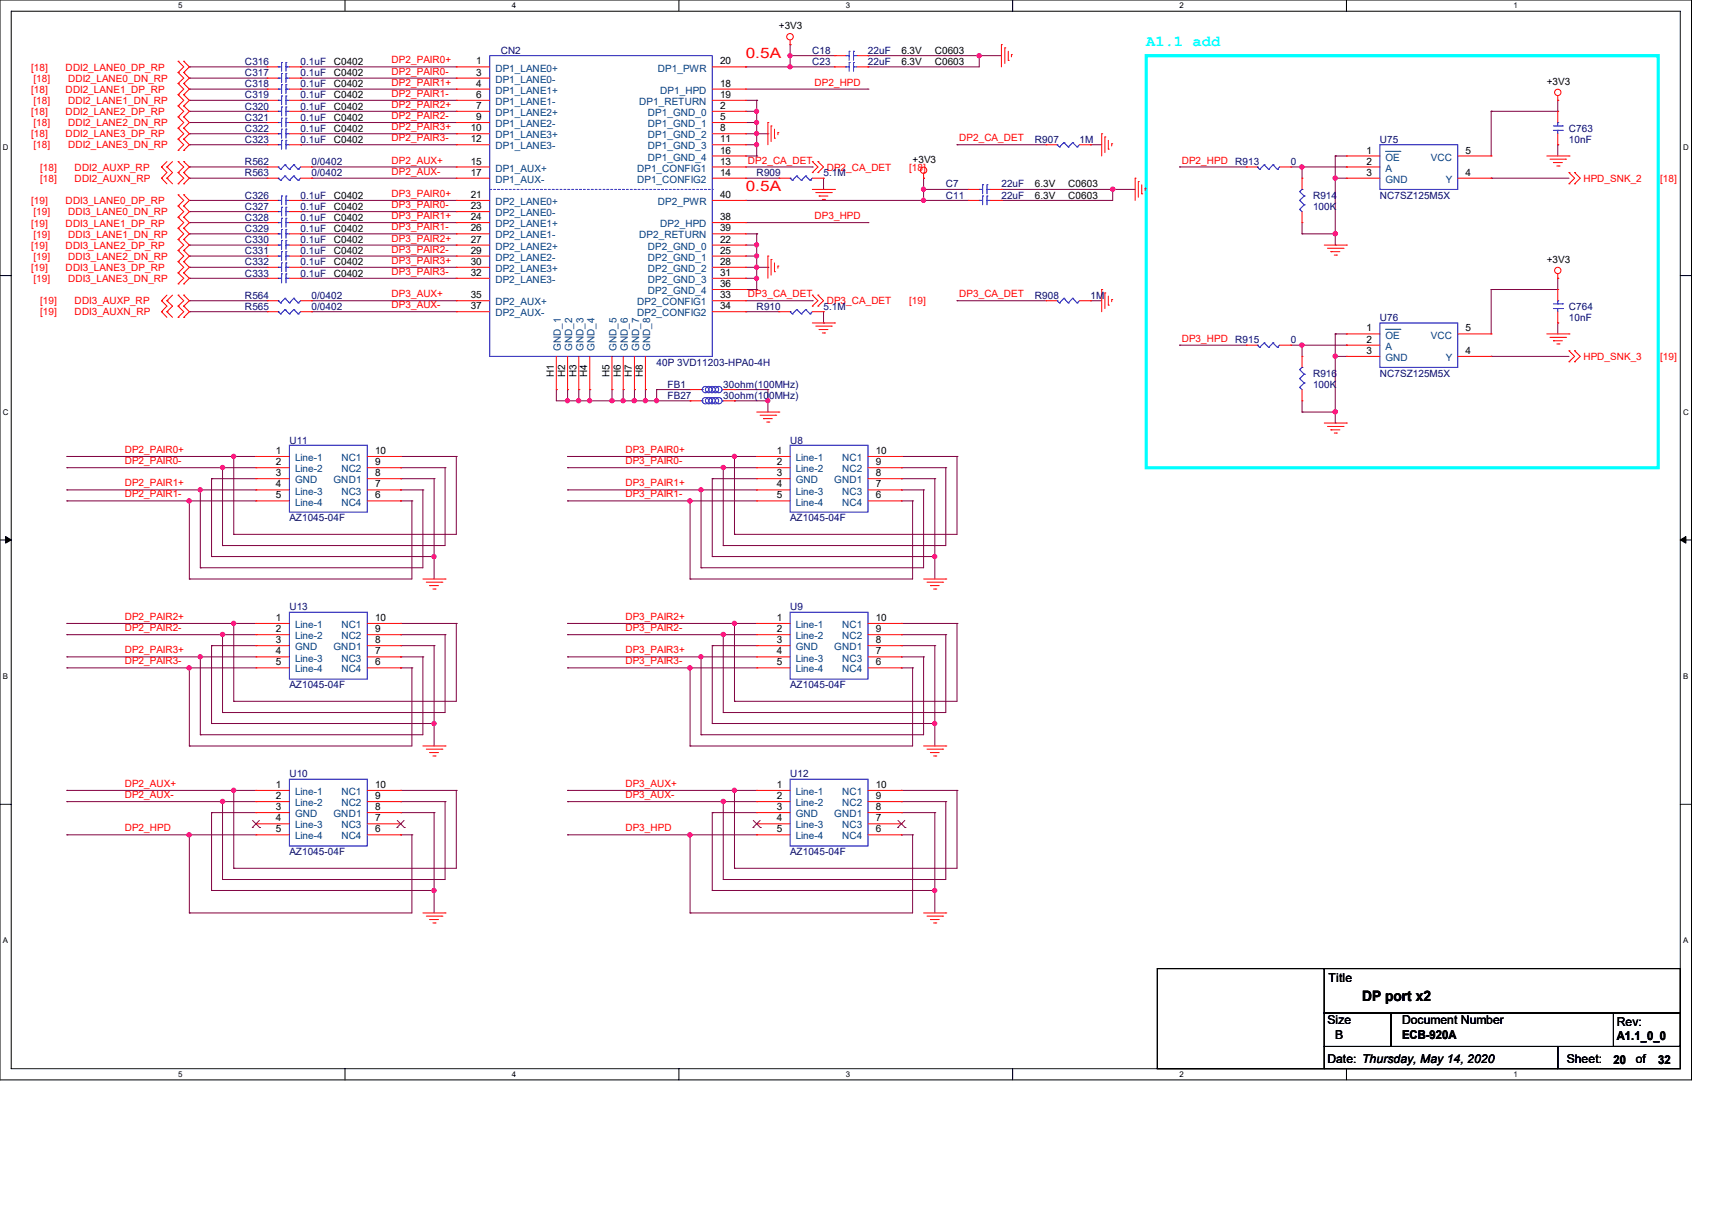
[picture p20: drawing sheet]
<svg xmlns="http://www.w3.org/2000/svg" width="297mm" height="210mm" viewBox="0 0 297 210" stroke-linecap="round" stroke-linejoin="round" font-family="sans-serif">
<defs><g id="words">
<text font-size="2.7" fill="#0ff" x="198.8" y="8">A1.1 add</text>
<g font-size="2.5" fill="#f00">
<text x="129.4" y="10">0.5A</text>
<text x="129.4" y="33.1">0.5A</text>
</g>
<text font-size="2.5" x="236.3" y="173.6">DP port x2</text>
<g font-size="2.1">
<text x="230.5" y="170.3">Title</text>
<text x="230.3" y="177.6">Size</text>
<text x="243.2" y="177.6">Document Number</text>
<text x="280.5" y="178">Rev:</text>
<text x="230.3" y="184.4">Date: Thursday, May 14, 2020</text>
<text x="231.6" y="180.1">B</text>
<text x="243.2" y="180.2">ECB-920A</text>
<text x="271.8" y="184.4">Sheet:</text>
<text x="279.9" y="184.4">20</text>
<text x="280.5" y="180.4">A1.1_0_0</text>
<text x="283.8" y="184.4">of</text>
<text x="287.7" y="184.4">32</text>
</g>
<g font-size="1.7">
<text x="135.1" y="5.1">+3V3</text>
<text x="57.9" y="11.3">C0402</text>
<text x="82.6" y="11.2">1</text>
<text x="124.9" y="11.2">20</text>
<text x="156.4" y="9.4">6.3V</text>
<text x="156.4" y="11.3">6.3V</text>
<text x="162.2" y="9.4">C0603</text>
<text x="162.2" y="11.3">C0603</text>
<text x="57.9" y="17.1">C0402</text>
<text x="57.9" y="13.2">C0402</text>
<text x="57.9" y="15.2">C0402</text>
<text x="82.6" y="13.1">3</text>
<text x="82.6" y="15">4</text>
<text x="82.6" y="17">6</text>
<text x="124.9" y="17">19</text>
<text x="124.9" y="15">18</text>
<text x="268.3" y="14.7">+3V3</text>
<text x="57.9" y="19">C0402</text>
<text x="57.9" y="20.9">C0402</text>
<text x="57.9" y="22.9">C0402</text>
<text x="81.7" y="22.8">10</text>
<text x="82.6" y="18.9">7</text>
<text x="82.6" y="20.8">9</text>
<text x="124.9" y="20.8">5</text>
<text x="124.9" y="18.9">2</text>
<text x="124.9" y="22.8">8</text>
<text x="57.9" y="24.8">C0402</text>
<text x="81.7" y="28.5">15</text>
<text x="81.7" y="24.7">12</text>
<text x="124.9" y="24.7">11</text>
<text x="124.9" y="28.5">13</text>
<text x="124.9" y="26.6">16</text>
<text x="158.3" y="28.3">+3V3</text>
<text x="237.1" y="26.6">1</text>
<text x="237.1" y="28.5">2</text>
<text x="254.2" y="26.6">5</text>
<text x="57.9" y="34.5">C0402</text>
<text x="81.7" y="30.5">17</text>
<text x="81.7" y="34.3">21</text>
<text x="124.9" y="30.5">14</text>
<text x="124.9" y="34.3">40</text>
<text x="179.5" y="32.5">6.3V</text>
<text x="179.5" y="34.5">6.3V</text>
<text x="185.3" y="32.5">C0603</text>
<text x="185.3" y="34.5">C0603</text>
<text x="237.1" y="30.5">3</text>
<text x="254.2" y="30.5">4</text>
<text x="57.9" y="36.4">C0402</text>
<text x="57.9" y="38.3">C0402</text>
<text x="57.9" y="40.2">C0402</text>
<text x="81.7" y="36.3">23</text>
<text x="81.7" y="38.2">24</text>
<text x="81.7" y="40.1">26</text>
<text x="124.9" y="38.2">38</text>
<text x="124.9" y="40.1">39</text>
<text x="57.9" y="48">C0402</text>
<text x="57.9" y="42.2">C0402</text>
<text x="57.9" y="44.1">C0402</text>
<text x="57.9" y="46">C0402</text>
<text x="81.7" y="42.1">27</text>
<text x="81.7" y="44">29</text>
<text x="81.7" y="45.9">30</text>
<text x="81.7" y="47.8">32</text>
<text x="124.9" y="44">25</text>
<text x="124.9" y="45.9">28</text>
<text x="124.9" y="47.8">31</text>
<text x="124.9" y="42.1">22</text>
<text x="268.3" y="45.6">+3V3</text>
<text x="81.7" y="51.7">35</text>
<text x="81.7" y="53.6">37</text>
<text x="124.9" y="51.7">33</text>
<text x="124.9" y="53.6">34</text>
<text x="124.9" y="49.8">36</text>
<text x="237.1" y="57.5">1</text>
<text x="237.1" y="59.4">2</text>
<text x="254.2" y="57.5">5</text>
<text x="96.1" y="65.4" transform="rotate(-90 96.1 65.4)">H1</text>
<text x="98" y="65.4" transform="rotate(-90 98 65.4)">H2</text>
<text x="100" y="65.4" transform="rotate(-90 100 65.4)">H3</text>
<text x="101.9" y="65.4" transform="rotate(-90 101.9 65.4)">H4</text>
<text x="105.7" y="65.4" transform="rotate(-90 105.7 65.4)">H5</text>
<text x="107.7" y="65.4" transform="rotate(-90 107.7 65.4)">H6</text>
<text x="109.6" y="65.4" transform="rotate(-90 109.6 65.4)">H7</text>
<text x="111.5" y="65.4" transform="rotate(-90 111.5 65.4)">H8</text>
<text x="237.1" y="61.4">3</text>
<text x="254.2" y="61.4">4</text>
<text x="47.9" y="78.7">1</text>
<text x="47.9" y="80.7">2</text>
<text x="47.9" y="82.6">3</text>
<text x="65.1" y="80.7">9</text>
<text x="65.1" y="78.7">10</text>
<text x="65.1" y="82.6">8</text>
<text x="134.7" y="78.7">1</text>
<text x="134.7" y="80.7">2</text>
<text x="134.7" y="82.6">3</text>
<text x="151.9" y="80.7">9</text>
<text x="151.9" y="78.7">10</text>
<text x="151.9" y="82.6">8</text>
<text x="47.9" y="84.5">4</text>
<text x="47.9" y="86.4">5</text>
<text x="65.1" y="84.5">7</text>
<text x="65.1" y="86.4">6</text>
<text x="134.7" y="84.5">4</text>
<text x="134.7" y="86.4">5</text>
<text x="151.9" y="84.5">7</text>
<text x="151.9" y="86.4">6</text>
<text x="47.9" y="107.7">1</text>
<text x="65.1" y="107.7">10</text>
<text x="134.7" y="107.7">1</text>
<text x="151.9" y="107.7">10</text>
<text x="47.9" y="109.6">2</text>
<text x="47.9" y="111.5">3</text>
<text x="47.9" y="113.5">4</text>
<text x="65.1" y="109.6">9</text>
<text x="65.1" y="113.5">7</text>
<text x="65.1" y="111.5">8</text>
<text x="134.7" y="109.6">2</text>
<text x="134.7" y="111.5">3</text>
<text x="134.7" y="113.5">4</text>
<text x="151.9" y="109.6">9</text>
<text x="151.9" y="113.5">7</text>
<text x="151.9" y="111.5">8</text>
<text x="47.9" y="115.4">5</text>
<text x="65.1" y="115.4">6</text>
<text x="134.7" y="115.4">5</text>
<text x="151.9" y="115.4">6</text>
<text x="47.9" y="136.6">1</text>
<text x="65.1" y="136.6">10</text>
<text x="134.7" y="136.6">1</text>
<text x="151.9" y="136.6">10</text>
<text x="47.9" y="138.6">2</text>
<text x="47.9" y="140.5">3</text>
<text x="47.9" y="142.4">4</text>
<text x="65.1" y="138.6">9</text>
<text x="65.1" y="142.4">7</text>
<text x="65.1" y="140.5">8</text>
<text x="134.7" y="138.6">2</text>
<text x="134.7" y="140.5">3</text>
<text x="134.7" y="142.4">4</text>
<text x="151.9" y="138.6">9</text>
<text x="151.9" y="142.4">7</text>
<text x="151.9" y="140.5">8</text>
<text x="47.9" y="144.4">5</text>
<text x="65.1" y="144.4">6</text>
<text x="134.7" y="144.4">5</text>
<text x="151.9" y="144.4">6</text>
</g>
<g font-size="1.7" fill="#000080">
<text x="42.5" y="11.3">C316</text>
<text x="52.2" y="11.3">0.1uF</text>
<text x="86.9" y="9.4">CN2</text>
<text x="140.9" y="9.4">C18</text>
<text x="140.9" y="11.3">C23</text>
<text x="150.6" y="9.4">22uF</text>
<text x="150.6" y="11.3">22uF</text>
<text x="42.5" y="17.1">C319</text>
<text x="42.5" y="13.2">C317</text>
<text x="42.5" y="15.2">C318</text>
<text x="52.2" y="17.1">0.1uF</text>
<text x="52.2" y="13.2">0.1uF</text>
<text x="52.2" y="15.2">0.1uF</text>
<text x="42.5" y="19">C320</text>
<text x="42.5" y="20.9">C321</text>
<text x="42.5" y="22.9">C322</text>
<text x="52.2" y="19">0.1uF</text>
<text x="52.2" y="20.9">0.1uF</text>
<text x="52.2" y="22.9">0.1uF</text>
<text x="272.2" y="22.9">C763</text>
<text x="42.5" y="24.8">C323</text>
<text x="42.5" y="28.7">R562</text>
<text x="52.2" y="24.8">0.1uF</text>
<text x="54.1" y="28.7">0/0402</text>
<text x="179.5" y="24.8">R907</text>
<text x="187.3" y="24.8">1M</text>
<text x="214.3" y="28.7">R913</text>
<text x="223.9" y="28.7">0</text>
<text x="239.4" y="24.8">U75</text>
<text x="272.2" y="24.8">10nF</text>
<text x="42.5" y="34.5">C326</text>
<text x="42.5" y="30.6">R563</text>
<text x="52.2" y="34.5">0.1uF</text>
<text x="54.1" y="30.6">0/0402</text>
<text x="131.3" y="30.6">R909</text>
<text x="142.9" y="30.6">5.1M</text>
<text x="164.1" y="32.5">C7</text>
<text x="164.1" y="34.5">C11</text>
<text x="173.7" y="32.5">22uF</text>
<text x="173.7" y="34.5">22uF</text>
<text x="227.8" y="34.5">R914</text>
<text x="239.4" y="34.5">NC7SZ125M5X</text>
<text x="42.5" y="36.4">C327</text>
<text x="42.5" y="38.3">C328</text>
<text x="42.5" y="40.2">C329</text>
<text x="52.2" y="36.4">0.1uF</text>
<text x="52.2" y="38.3">0.1uF</text>
<text x="52.2" y="40.2">0.1uF</text>
<text x="227.8" y="36.4">100K</text>
<text x="42.5" y="48">C333</text>
<text x="42.5" y="42.2">C330</text>
<text x="42.5" y="44.1">C331</text>
<text x="42.5" y="46">C332</text>
<text x="52.2" y="48">0.1uF</text>
<text x="52.2" y="42.2">0.1uF</text>
<text x="52.2" y="44.1">0.1uF</text>
<text x="52.2" y="46">0.1uF</text>
<text x="42.5" y="51.8">R564</text>
<text x="42.5" y="53.8">R565</text>
<text x="54.1" y="51.8">0/0402</text>
<text x="54.1" y="53.8">0/0402</text>
<text x="131.3" y="53.8">R910</text>
<text x="142.9" y="53.8">5.1M</text>
<text x="179.5" y="51.8">R908</text>
<text x="189.2" y="51.8">1M</text>
<text x="272.2" y="53.8">C764</text>
<text x="214.3" y="59.5">R915</text>
<text x="223.9" y="59.5">0</text>
<text x="239.4" y="55.7">U76</text>
<text x="272.2" y="55.7">10nF</text>
<text x="113.9" y="63.4">40P 3VD11203-HPA0-4H</text>
<text x="227.8" y="65.3">R916</text>
<text x="239.4" y="65.3">NC7SZ125M5X</text>
<text x="115.8" y="67.3">FB1</text>
<text x="115.8" y="69.2">FB27</text>
<text x="125.5" y="67.3">30ohm(100MHz)</text>
<text x="125.5" y="69.2">30ohm(100MHz)</text>
<text x="227.8" y="67.3">100K</text>
<text x="50.2" y="76.9">U11</text>
<text x="137.1" y="76.9">U8</text>
<text x="50.2" y="90.4">AZ1045-04F</text>
<text x="137.1" y="90.4">AZ1045-04F</text>
<text x="50.2" y="105.9">U13</text>
<text x="137.1" y="105.9">U9</text>
<text x="50.2" y="119.4">AZ1045-04F</text>
<text x="137.1" y="119.4">AZ1045-04F</text>
<text x="50.2" y="134.8">U10</text>
<text x="137.1" y="134.8">U12</text>
<text x="50.2" y="148.3">AZ1045-04F</text>
<text x="137.1" y="148.3">AZ1045-04F</text>
</g>
<g font-size="1.7" fill="#f00">
<text x="67.9" y="11">DP2_PAIR0+</text>
<text x="5.4" y="12.2">[18]</text>
<text x="5.4" y="16.1">[18]</text>
<text x="5.8" y="14.2">[18]</text>
<text x="11.4" y="12.2">DDI2_LANE0_DP_RP</text>
<text x="11.4" y="16.1">DDI2_LANE1_DP_RP</text>
<text x="11.8" y="14.2">DDI2_LANE0_DN_RP</text>
<text x="67.9" y="13">DP2_PAIR0-</text>
<text x="67.9" y="14.9">DP2_PAIR1+</text>
<text x="67.9" y="16.8">DP2_PAIR1-</text>
<text x="141.3" y="14.9">DP2_HPD</text>
<text x="5.4" y="20">[18]</text>
<text x="5.4" y="23.8">[18]</text>
<text x="5.8" y="18">[18]</text>
<text x="5.8" y="21.9">[18]</text>
<text x="11.4" y="20">DDI2_LANE2_DP_RP</text>
<text x="11.4" y="23.8">DDI2_LANE3_DP_RP</text>
<text x="11.8" y="18">DDI2_LANE1_DN_RP</text>
<text x="11.8" y="21.9">DDI2_LANE2_DN_RP</text>
<text x="67.9" y="18.7">DP2_PAIR2+</text>
<text x="67.9" y="20.7">DP2_PAIR2-</text>
<text x="67.9" y="22.6">DP2_PAIR3+</text>
<text x="5.8" y="25.7">[18]</text>
<text x="7" y="29.6">[18]</text>
<text x="11.8" y="25.7">DDI2_LANE3_DN_RP</text>
<text x="13" y="29.6">DDI2_AUXP_RP</text>
<text x="67.9" y="28.4">DP2_AUX+</text>
<text x="67.9" y="24.5">DP2_PAIR3-</text>
<text x="129.7" y="28.4">DP2_CA_DET</text>
<text x="143.4" y="29.6">DP2_CA_DET</text>
<text x="157.7" y="29.6">[18]</text>
<text x="166.4" y="24.5">DP2_CA_DET</text>
<text x="205" y="28.4">DP2_HPD</text>
<text x="5.4" y="35.4">[19]</text>
<text x="7" y="31.5">[18]</text>
<text x="11.4" y="35.4">DDI3_LANE0_DP_RP</text>
<text x="13" y="31.5">DDI2_AUXN_RP</text>
<text x="67.9" y="30.3">DP2_AUX-</text>
<text x="67.9" y="34.2">DP3_PAIR0+</text>
<text x="274.7" y="31.5">HPD_SNK_2</text>
<text x="288" y="31.5">[18]</text>
<text x="5.4" y="39.3">[19]</text>
<text x="5.8" y="37.3">[19]</text>
<text x="5.8" y="41.2">[19]</text>
<text x="11.4" y="39.3">DDI3_LANE1_DP_RP</text>
<text x="11.8" y="37.3">DDI3_LANE0_DN_RP</text>
<text x="11.8" y="41.2">DDI3_LANE1_DN_RP</text>
<text x="67.9" y="36.1">DP3_PAIR0-</text>
<text x="67.9" y="38">DP3_PAIR1+</text>
<text x="67.9" y="40">DP3_PAIR1-</text>
<text x="67.9" y="41.9">DP3_PAIR2+</text>
<text x="141.3" y="38">DP3_HPD</text>
<text x="5.4" y="43.1">[19]</text>
<text x="5.4" y="47">[19]</text>
<text x="5.8" y="45">[19]</text>
<text x="11.4" y="43.1">DDI3_LANE2_DP_RP</text>
<text x="11.4" y="47">DDI3_LANE3_DP_RP</text>
<text x="11.8" y="45">DDI3_LANE2_DN_RP</text>
<text x="67.9" y="43.8">DP3_PAIR2-</text>
<text x="67.9" y="45.8">DP3_PAIR3+</text>
<text x="67.9" y="47.7">DP3_PAIR3-</text>
<text x="5.8" y="48.9">[19]</text>
<text x="7" y="52.8">[19]</text>
<text x="11.8" y="48.9">DDI3_LANE3_DN_RP</text>
<text x="13" y="52.8">DDI3_AUXP_RP</text>
<text x="67.9" y="51.6">DP3_AUX+</text>
<text x="67.9" y="53.5">DP3_AUX-</text>
<text x="129.7" y="51.6">DP3_CA_DET</text>
<text x="143.4" y="52.8">DP3_CA_DET</text>
<text x="157.7" y="52.8">[19]</text>
<text x="166.4" y="51.6">DP3_CA_DET</text>
<text x="7" y="54.7">[19]</text>
<text x="13" y="54.7">DDI3_AUXN_RP</text>
<text x="205" y="59.3">DP3_HPD</text>
<text x="274.7" y="62.4">HPD_SNK_3</text>
<text x="288" y="62.4">[19]</text>
<text x="21.6" y="78.6">DP2_PAIR0+</text>
<text x="21.6" y="80.5">DP2_PAIR0-</text>
<text x="108.5" y="78.6">DP3_PAIR0+</text>
<text x="108.5" y="80.5">DP3_PAIR0-</text>
<text x="21.6" y="84.4">DP2_PAIR1+</text>
<text x="21.6" y="86.3">DP2_PAIR1-</text>
<text x="108.5" y="84.4">DP3_PAIR1+</text>
<text x="108.5" y="86.3">DP3_PAIR1-</text>
<text x="21.6" y="107.5">DP2_PAIR2+</text>
<text x="108.5" y="107.5">DP3_PAIR2+</text>
<text x="21.6" y="109.5">DP2_PAIR2-</text>
<text x="21.6" y="113.3">DP2_PAIR3+</text>
<text x="108.5" y="109.5">DP3_PAIR2-</text>
<text x="108.5" y="113.3">DP3_PAIR3+</text>
<text x="21.6" y="115.2">DP2_PAIR3-</text>
<text x="108.5" y="115.2">DP3_PAIR3-</text>
<text x="21.6" y="136.5">DP2_AUX+</text>
<text x="108.5" y="136.5">DP3_AUX+</text>
<text x="21.6" y="138.4">DP2_AUX-</text>
<text x="108.5" y="138.4">DP3_AUX-</text>
<text x="21.6" y="144.2">DP2_HPD</text>
<text x="108.5" y="144.2">DP3_HPD</text>
</g>
<g font-size="1.7" fill="#004080">
<text x="85.9" y="12.4">DP1_LANE0+</text>
<text x="85.9" y="14.4">DP1_LANE0-</text>
<text x="85.9" y="16.3">DP1_LANE1+</text>
<text x="114.1" y="12.4">DP1_PWR</text>
<text x="114.6" y="16.3">DP1_HPD</text>
<text x="85.9" y="20.1">DP1_LANE2+</text>
<text x="85.9" y="22.1">DP1_LANE2-</text>
<text x="85.9" y="18.2">DP1_LANE1-</text>
<text x="110.9" y="18.2">DP1_RETURN</text>
<text x="112.4" y="22.1">DP1_GND_1</text>
<text x="112.4" y="20.1">DP1_GND_0</text>
<text x="85.9" y="29.8">DP1_AUX+</text>
<text x="85.9" y="24">DP1_LANE3+</text>
<text x="85.9" y="25.9">DP1_LANE3-</text>
<text x="110.5" y="29.8">DP1_CONFIG1</text>
<text x="112.4" y="25.9">DP1_GND_3</text>
<text x="112.4" y="24">DP1_GND_2</text>
<text x="112.4" y="27.9">DP1_GND_4</text>
<text x="240.4" y="27.9">OE</text>
<text x="240.4" y="29.8">A</text>
<text x="248.2" y="27.9">VCC</text>
<text x="85.9" y="31.7">DP1_AUX-</text>
<text x="85.9" y="35.6">DP2_LANE0+</text>
<text x="110.5" y="31.7">DP1_CONFIG2</text>
<text x="114.1" y="35.6">DP2_PWR</text>
<text x="240.4" y="31.7">GND</text>
<text x="250.8" y="31.7">Y</text>
<text x="85.9" y="37.5">DP2_LANE0-</text>
<text x="85.9" y="39.4">DP2_LANE1+</text>
<text x="85.9" y="41.4">DP2_LANE1-</text>
<text x="110.9" y="41.4">DP2_RETURN</text>
<text x="114.6" y="39.4">DP2_HPD</text>
<text x="85.9" y="43.3">DP2_LANE2+</text>
<text x="85.9" y="45.2">DP2_LANE2-</text>
<text x="85.9" y="47.2">DP2_LANE3+</text>
<text x="112.4" y="45.2">DP2_GND_1</text>
<text x="112.4" y="47.2">DP2_GND_2</text>
<text x="112.4" y="43.3">DP2_GND_0</text>
<text x="85.9" y="49.1">DP2_LANE3-</text>
<text x="85.9" y="53">DP2_AUX+</text>
<text x="110.5" y="53">DP2_CONFIG1</text>
<text x="112.4" y="49.1">DP2_GND_3</text>
<text x="112.4" y="51">DP2_GND_4</text>
<text x="85.9" y="54.9">DP2_AUX-</text>
<text x="110.5" y="54.9">DP2_CONFIG2</text>
<text x="240.4" y="58.7">OE</text>
<text x="248.2" y="58.7">VCC</text>
<text x="97.3" y="60.8" transform="rotate(-90 97.3 60.8)">GND_1</text>
<text x="99.3" y="60.8" transform="rotate(-90 99.3 60.8)">GND_2</text>
<text x="101.2" y="60.8" transform="rotate(-90 101.2 60.8)">GND_3</text>
<text x="103.1" y="60.8" transform="rotate(-90 103.1 60.8)">GND_4</text>
<text x="107" y="60.8" transform="rotate(-90 107 60.8)">GND_5</text>
<text x="108.9" y="60.8" transform="rotate(-90 108.9 60.8)">GND_6</text>
<text x="110.9" y="60.8" transform="rotate(-90 110.9 60.8)">GND_7</text>
<text x="112.8" y="60.8" transform="rotate(-90 112.8 60.8)">GND_8</text>
<text x="240.4" y="62.6">GND</text>
<text x="240.4" y="60.7">A</text>
<text x="250.8" y="62.6">Y</text>
<text x="51.2" y="80">Line-1</text>
<text x="51.2" y="81.9">Line-2</text>
<text x="51.2" y="83.8">GND</text>
<text x="57.9" y="83.8">GND1</text>
<text x="59.2" y="81.9">NC2</text>
<text x="59.2" y="80">NC1</text>
<text x="138" y="80">Line-1</text>
<text x="138" y="81.9">Line-2</text>
<text x="138" y="83.8">GND</text>
<text x="144.7" y="83.8">GND1</text>
<text x="146.1" y="81.9">NC2</text>
<text x="146.1" y="80">NC1</text>
<text x="51.2" y="85.8">Line-3</text>
<text x="51.2" y="87.7">Line-4</text>
<text x="59.2" y="85.8">NC3</text>
<text x="59.2" y="87.7">NC4</text>
<text x="138" y="85.8">Line-3</text>
<text x="138" y="87.7">Line-4</text>
<text x="146.1" y="85.8">NC3</text>
<text x="146.1" y="87.7">NC4</text>
<text x="51.2" y="108.9">Line-1</text>
<text x="51.2" y="110.9">Line-2</text>
<text x="51.2" y="112.8">GND</text>
<text x="57.9" y="112.8">GND1</text>
<text x="59.2" y="110.9">NC2</text>
<text x="59.2" y="108.9">NC1</text>
<text x="138" y="108.9">Line-1</text>
<text x="138" y="110.9">Line-2</text>
<text x="138" y="112.8">GND</text>
<text x="144.7" y="112.8">GND1</text>
<text x="146.1" y="110.9">NC2</text>
<text x="146.1" y="108.9">NC1</text>
<text x="51.2" y="114.7">Line-3</text>
<text x="51.2" y="116.6">Line-4</text>
<text x="59.2" y="114.7">NC3</text>
<text x="59.2" y="116.6">NC4</text>
<text x="138" y="114.7">Line-3</text>
<text x="138" y="116.6">Line-4</text>
<text x="146.1" y="114.7">NC3</text>
<text x="146.1" y="116.6">NC4</text>
<text x="51.2" y="137.9">Line-1</text>
<text x="59.2" y="137.9">NC1</text>
<text x="138" y="137.9">Line-1</text>
<text x="146.1" y="137.9">NC1</text>
<text x="51.2" y="139.8">Line-2</text>
<text x="51.2" y="141.7">GND</text>
<text x="51.2" y="143.7">Line-3</text>
<text x="57.9" y="141.7">GND1</text>
<text x="59.2" y="139.8">NC2</text>
<text x="59.2" y="143.7">NC3</text>
<text x="138" y="139.8">Line-2</text>
<text x="138" y="141.7">GND</text>
<text x="138" y="143.7">Line-3</text>
<text x="144.7" y="141.7">GND1</text>
<text x="146.1" y="139.8">NC2</text>
<text x="146.1" y="143.7">NC3</text>
<text x="51.2" y="145.6">Line-4</text>
<text x="59.2" y="145.6">NC4</text>
<text x="138" y="145.6">Line-4</text>
<text x="146.1" y="145.6">NC4</text>
</g>
<g font-size="1.4">
<text x="30.9" y="1.4">5</text>
<text x="88.8" y="1.4">4</text>
<text x="146.7" y="1.4">3</text>
<text x="204.6" y="1.4">2</text>
<text x="262.6" y="1.4">1</text>
<text x=".5" y="26.1">D</text>
<text x="292" y="26.1">D</text>
<text x=".5" y="71.9">C</text>
<text x="292" y="71.9">C</text>
<text x=".5" y="117.8">B</text>
<text x="292" y="117.8">B</text>
<text x=".5" y="163.6">A</text>
<text x="292" y="163.6">A</text>
<text x="30.9" y="186.8">5</text>
<text x="88.8" y="186.8">4</text>
<text x="146.7" y="186.8">3</text>
<text x="204.6" y="186.8">2</text>
<text x="262.6" y="186.8">1</text>
</g>
</g></defs>
<path d="M0 0h293.5v187.3h-293.5zM1.9 1.9h289.6v183.4h-289.6z" fill="none" stroke="#000" stroke-width=".17"/>
<g fill="#fff">
<path d="M30.9 .2h.8v1.5h-.8z"/>
<path d="M30.9 185.5h.8v1.6h-.8z"/>
</g>
<path d="M59.9 0v1.9M59.9 185.3v2" fill="none" stroke="#000" stroke-width=".17"/>
<g fill="#fff">
<path d="M88.8 .2h.8v1.5h-.8z"/>
<path d="M88.8 185.5h.8v1.6h-.8z"/>
</g>
<path d="M117.8 0v1.9M117.8 185.3v2" fill="none" stroke="#000" stroke-width=".17"/>
<g fill="#fff">
<path d="M146.7 .2h.8v1.5h-.8z"/>
<path d="M146.7 185.5h.8v1.6h-.8z"/>
</g>
<path d="M175.7 0v1.9M175.7 185.3v2" fill="none" stroke="#000" stroke-width=".17"/>
<g fill="#fff">
<path d="M204.6 .2h.8v1.5h-.8z"/>
<path d="M204.6 185.5h.8v1.6h-.8z"/>
</g>
<path d="M233.6 0v1.9M233.6 185.3v2" fill="none" stroke="#000" stroke-width=".17"/>
<g fill="#fff">
<path d="M262.6 .2h.7v1.5h-.7z"/>
<path d="M262.6 185.5h.7v1.6h-.7z"/>
<path d="M.5 24.8h1v1.6h-1z"/>
<path d="M292 24.8h1v1.6h-1z"/>
<path d="M.5 70.7h1v1.5h-1z"/>
<path d="M292 70.7h1v1.5h-1z"/>
</g>
<path d="M0 47.8h1.9M291.5 47.8h2" fill="none" stroke="#000" stroke-width=".17"/>
<g fill="#fff">
<path d="M.5 116.5h.9v1.6h-.9z"/>
<path d="M292 116.5h.9v1.6h-.9z"/>
</g>
<path d="M0 93.6h1.9M291.5 93.6h2" fill="none" stroke="#000" stroke-width=".17"/>
<path d="M1 93l.9 .6-.9 .6zM291.5 93.6l1-.6v1.2z" fill="#000" stroke="#000" stroke-width=".17"/>
<g fill="#fff">
<path d="M.5 162.4h.9v1.5h-.9z"/>
<path d="M292 162.4h.9v1.5h-.9z"/>
</g>
<path d="M0 139.5h1.9M291.5 139.5h2M200.8 168h28.9v17.3h-28.9zM229.7 175.7h11.6v5.8h-11.6zM229.7 168h61.8v7.7h-61.8zM241.3 175.7h50.2v5.8h-50.2zM279.9 175.7h11.6v5.8h-11.6zM229.7 181.5h40.6v3.8h-40.6zM270.3 181.5h21.2v3.8h-21.2z" fill="none" stroke="#000" stroke-width=".17"/>
<path d="M198.8 9.7h88.9v71.4h-88.9z" fill="none" stroke="#0ff" stroke-width=".55"/>
<g fill="none" stroke="#800040" stroke-width=".17">
<path d="M32.9 11.6h.1M32.9 13.5h.1M32.9 15.5h.1M32.9 17.4h.1M32.9 19.3h.1M32.9 11.6h13.5M32.9 17.4h13.5M32.9 19.3h13.5M32.9 13.5h13.5M32.9 15.5h13.5M52.2 11.6h.1M52.2 13.5h.1"/>
<path d="M52.2 15.5h.1M52.2 17.4h.1M52.2 19.3h.1M52.2 11.6h27M52.2 17.4h27M52.2 19.3h27M52.2 13.5h27M52.2 15.5h27M129.4 11.6h.1M129.4 11.6h15.4M129.4 17.4h1.9M129.4 19.3h1.9"/>
<path d="M129.4 15.5h21.2M131.3 17.4h.1M131.3 19.3h.1M131.3 17.4v9.7M137.1 7.7h.1M137.1 9.7h.1M137.1 11.6h.1M137.1 7.7v3.9M137.1 9.7h7.7M150.6 11.6h.1M150.6 9.7h.1M150.6 15.5h.1"/>
<path d="M150.6 9.7h23.1M169.9 9.7h.1M169.9 9.7v1.9h-19.3M258.7 19.3h.1M258.7 19.3v7.8M270.3 17.4h.1M270.3 17.4v1.9h-11.6M32.9 21.3h.1M32.9 23.2h.1M32.9 25.1h.1M32.9 29h.1M32.9 30.9h.1"/>
<path d="M32.9 34.8h.1M32.9 36.7h.1M32.9 38.6h.1M32.9 21.3h13.5M32.9 23.2h13.5M32.9 25.1h13.5M32.9 34.8h13.5M32.9 29h13.5M32.9 30.9h13.5M32.9 36.7h13.5M32.9 38.6h13.5M52.2 21.3h.1"/>
<path d="M52.2 23.2h.1M52.2 25.1h.1M52.2 34.8h.1M52.2 36.7h.1M52.2 38.6h.1M52.2 21.3h27M52.2 23.2h27M52.2 25.1h27M52.2 34.8h27M52.2 36.7h27M52.2 38.6h27M54.1 29h.1"/>
<path d="M54.1 30.9h.1M54.1 29h25.1M54.1 30.9h25.1M129.4 34.8h.1M129.4 21.3h1.9M129.4 23.2h3.8M129.4 25.1h1.9M129.4 27.1h1.9M129.4 34.8h38.6M129.4 29h11.5M129.4 30.9h5.7M129.4 38.6h21.2"/>
<path d="M131.3 21.3h.1M131.3 23.2h.1M131.3 25.1h.1M131.3 27.1h.1M133.2 23.2h.1M135.1 30.9h.1M140.9 29h.1M142.9 32.9h.1M142.9 30.9v2M150.6 38.6h.1M160.2 30.9h.1M160.2 32.9h.1"/>
<path d="M160.2 34.8h.1M160.2 30.9v3.9M160.2 32.9h7.8M166 25.1h.1M166 25.1h15.5M173.7 34.8h.1M173.7 32.9h.1M173.7 32.9h23.2M189.2 25.1h.1M189.2 25.1h1.9M193 32.9h.1M193 32.9v1.9h-19.3"/>
<path d="M204.6 29h.1M204.6 29h11.6M223.9 29h9.7M225.9 29h.1M225.9 29v1.9M225.9 38.6v2M231.6 30.9h.1M231.6 27.1h.1M231.6 27.1h2M231.6 30.9h2M231.6 27.1v15.4M233.6 29h.1"/>
<path d="M258.7 30.9h.1M258.7 30.9h13.5M270.3 25.1h.1M270.3 25.1v2M32.9 40.6h.1M32.9 42.5h.1M32.9 44.4h.1M32.9 46.4h.1M32.9 48.3h.1M32.9 52.2h.1M32.9 54.1h.1M32.9 44.4h13.5"/>
<path d="M32.9 46.4h13.5M32.9 48.3h13.5M32.9 40.6h13.5M32.9 42.5h13.5M32.9 52.2h13.5M32.9 54.1h13.5M52.2 40.6h.1M52.2 42.5h.1M52.2 44.4h.1M52.2 46.4h.1M52.2 48.3h.1M52.2 44.4h27"/>
<path d="M52.2 46.4h27M52.2 48.3h27M52.2 40.6h27M52.2 42.5h27M54.1 52.2h.1M54.1 54.1h.1M54.1 52.2h25.1M54.1 54.1h25.1M129.4 54.1h.1M129.4 44.4h1.9M129.4 46.4h3.8M129.4 48.3h1.9"/>
<path d="M129.4 40.6h1.9M129.4 50.2h1.9M129.4 42.5h1.9M129.4 52.2h11.5M129.4 54.1h5.7M131.3 44.4h.1M131.3 46.4h.1M131.3 48.3h.1M131.3 40.6h.1M131.3 50.2h.1M131.3 42.5h.1M131.3 40.6v9.6"/>
<path d="M133.2 46.4h.1M140.9 52.2h.1M142.9 56h.1M142.9 54.1v1.9M166 52.2h.1M166 52.2h15.5M189.2 52.2h.1M189.2 52.2h1.9M204.6 59.9h.1M204.6 59.9h11.6M223.9 59.9h9.7M225.9 40.6h.1"/>
<path d="M225.9 59.9h.1M225.9 40.6h5.7M225.9 59.9v1.9M231.6 40.6h.1M231.6 42.5h.1M231.6 57.9h.1M231.6 57.9v15.5M231.6 57.9h2M233.6 59.9h.1M258.7 50.2h.1M258.7 50.2v7.7M270.3 56h.1"/>
<path d="M270.3 48.3h.1M270.3 48.3v1.9h-11.6M270.3 56v1.9M11.6 79.2h.1M11.6 79.2h32.8M40.6 79.2h.1M40.6 79.2v13.5M69.5 79.2h.1M69.5 79.2h9.7M79.2 79.2h.1M79.2 79.2v13.5h-38.6M96.5 67.6h.1"/>
<path d="M96.5 67.6v1.9h23.2M98.5 69.5h.1M98.5 67.6h.1M98.5 79.2h.1M98.5 67.6v1.9M98.5 79.2h32.8M100.4 69.5h.1M100.4 67.6h.1M100.4 67.6v1.9M102.3 67.6h.1M102.3 69.5h.1M102.3 67.6v1.9"/>
<path d="M106.2 67.6h.1M106.2 67.6v1.9M108.1 69.5h.1M108.1 67.6h.1M108.1 67.6v1.9M110.1 69.5h.1M110.1 67.6h.1M110.1 67.6v1.9M112 69.5h.1M112 67.6h.1M112 67.6v1.9M113.9 69.5h.1"/>
<path d="M113.9 67.6h.1M113.9 67.6h5.8M113.9 67.6v1.9M119.7 69.5h.1M127.4 79.2h.1M127.4 69.5h.1M127.4 69.5h5.8M127.4 79.2v13.5M127.4 67.6h5.8M133.2 69.5h.1M133.2 67.6h.1M133.2 67.6v3.9"/>
<path d="M156.4 79.2h.1M156.4 79.2h9.6M166 79.2h.1M166 79.2v13.5h-38.6M225.9 71.5h.1M225.9 69.5v2M225.9 71.5h5.7M231.6 61.8h.1M231.6 71.5h.1M231.6 73.4h.1M231.6 61.8h2M258.7 61.8h.1"/>
<path d="M258.7 61.8h13.5M11.6 81.1h.1M11.6 85h.1M11.6 86.9h.1M11.6 81.1h32.8M11.6 85h32.8M11.6 86.9h32.8M32.9 86.9h.1M32.9 86.9v13.5M34.8 85h.1M34.8 98.5h.1M34.8 85v13.5"/>
<path d="M36.7 83h.1M36.7 96.5h.1M36.7 83h7.7M36.7 96.5h38.6M36.7 83v13.5M38.6 81.1h.1M38.6 94.6h.1M38.6 81.1v13.5M40.6 92.7h.1M69.5 83h.1M69.5 81.1h.1M69.5 86.9h.1"/>
<path d="M69.5 85h.1M69.5 83h5.8M69.5 81.1h7.7M69.5 85h3.9M69.5 86.9h2M71.5 86.9h.1M71.5 86.9v13.5h-38.6M73.4 85h.1M73.4 85v13.5h-38.6M75.3 96.5h.1M75.3 83h.1M75.3 83v17.4"/>
<path d="M77.2 81.1h.1M77.2 81.1v13.5h-38.6M98.5 81.1h.1M98.5 85h.1M98.5 86.9h.1M98.5 81.1h32.8M98.5 85h32.8M98.5 86.9h32.8M119.7 86.9h.1M119.7 86.9v13.5M121.6 85h.1M121.6 98.5h.1"/>
<path d="M121.6 85v13.5M123.6 83h.1M123.6 96.5h.1M123.6 83v13.5M123.6 83h7.7M123.6 96.5h38.6M125.5 81.1h.1M125.5 94.6h.1M125.5 81.1v13.5M127.4 92.7h.1M156.4 83h.1M156.4 81.1h.1"/>
<path d="M156.4 86.9h.1M156.4 85h.1M156.4 83h5.8M156.4 81.1h7.7M156.4 85h3.8M156.4 86.9h1.9M158.3 86.9h.1M158.3 86.9v13.5h-38.6M160.2 85h.1M160.2 85v13.5h-38.6M162.2 96.5h.1M162.2 83h.1"/>
<path d="M162.2 83v17.4M164.1 81.1h.1M164.1 81.1v13.5h-38.6M11.6 108.1h.1M11.6 110.1h.1M11.6 113.9h.1M11.6 115.8h.1M11.6 108.1h32.8M11.6 110.1h32.8M11.6 113.9h32.8M11.6 115.8h32.8M32.9 100.4h.1"/>
<path d="M32.9 115.8h.1M32.9 115.8v13.6M34.8 113.9h.1M34.8 113.9v13.5M36.7 112h.1M36.7 112h7.7M36.7 112v13.5M38.6 110.1h.1M38.6 110.1v13.5M40.6 108.1h.1M40.6 108.1v13.5M69.5 108.1h.1"/>
<path d="M69.5 112h.1M69.5 110.1h.1M69.5 115.8h.1M69.5 113.9h.1M69.5 112h5.8M69.5 108.1h9.7M69.5 110.1h7.7M69.5 113.9h3.9M69.5 115.8h2M71.5 115.8h.1M71.5 115.8v13.6h-38.6M73.4 113.9h.1"/>
<path d="M73.4 113.9v13.5h-38.6M75.3 112h.1M75.3 112v17.4M77.2 110.1h.1M77.2 110.1v13.5h-38.6M79.2 108.1h.1M79.2 108.1v13.5h-38.6M98.5 108.1h.1M98.5 110.1h.1M98.5 113.9h.1M98.5 115.8h.1M98.5 108.1h32.8"/>
<path d="M98.5 110.1h32.8M98.5 113.9h32.8M98.5 115.8h32.8M119.7 115.8h.1M119.7 100.4h.1M119.7 115.8v13.6M121.6 113.9h.1M121.6 113.9v13.5M123.6 112h.1M123.6 112h7.7M123.6 112v13.5M125.5 110.1h.1"/>
<path d="M125.5 110.1v13.5M127.4 108.1h.1M127.4 108.1v13.5M156.4 108.1h.1M156.4 112h.1M156.4 110.1h.1M156.4 115.8h.1M156.4 113.9h.1M156.4 112h5.8M156.4 108.1h9.6M156.4 110.1h7.7M156.4 113.9h3.8"/>
<path d="M156.4 115.8h1.9M158.3 115.8h.1M158.3 115.8v13.6h-38.6M160.2 113.9h.1M160.2 113.9v13.5h-38.6M162.2 112h.1M162.2 112v17.4M164.1 110.1h.1M164.1 110.1v13.5h-38.6M166 108.1h.1M166 108.1v13.5h-38.6M11.6 137.1h.1"/>
<path d="M11.6 139h.1M11.6 137.1h32.8M11.6 139h32.8M32.9 129.4h.1M34.8 127.4h.1M36.7 125.5h.1M36.7 125.5h38.6M38.6 139h.1M38.6 123.6h.1M38.6 139v13.5M40.6 137.1h.1M40.6 121.6h.1"/>
<path d="M40.6 137.1v13.5M69.5 137.1h.1M69.5 139h.1M69.5 137.1h9.7M69.5 139h7.7M75.3 125.5h.1M77.2 139h.1M77.2 139v13.5h-38.6M79.2 137.1h.1M79.2 137.1v13.5h-38.6M98.5 137.1h.1M98.5 139h.1"/>
<path d="M98.5 137.1h32.8M98.5 139h32.8M119.7 129.4h.1M121.6 127.4h.1M123.6 125.5h.1M123.6 125.5h38.6M125.5 123.6h.1M125.5 139h.1M125.5 139v13.5M127.4 121.6h.1M127.4 137.1h.1M127.4 137.1v13.5"/>
<path d="M156.4 137.1h.1M156.4 139h.1M156.4 137.1h9.6M156.4 139h7.7M162.2 125.5h.1M164.1 139h.1M164.1 139v13.5h-38.6M166 137.1h.1M166 137.1v13.5h-38.6M11.6 144.8h.1M11.6 144.8h32.8M32.9 144.8h.1"/>
<path d="M32.9 158.3h.1M32.9 144.8v13.5M36.7 140.9h.1M36.7 154.4h.1M36.7 140.9h7.7M36.7 154.4h38.6M36.7 140.9v13.5M38.6 152.5h.1M40.6 150.6h.1M69.5 140.9h.1M69.5 144.8h.1M69.5 140.9h5.8"/>
<path d="M69.5 144.8h2M71.5 144.8h.1M71.5 144.8v13.5h-38.6M75.3 154.4h.1M75.3 140.9h.1M75.3 140.9v17.4M98.5 144.8h.1M98.5 144.8h32.8M119.7 144.8h.1M119.7 158.3h.1M119.7 144.8v13.5M123.6 140.9h.1"/>
<path d="M123.6 154.4h.1M123.6 140.9v13.5M123.6 140.9h7.7M123.6 154.4h38.6M125.5 152.5h.1M127.4 150.6h.1M156.4 140.9h.1M156.4 144.8h.1M156.4 140.9h5.8M156.4 144.8h1.9M158.3 144.8h.1M158.3 144.8v13.5h-38.6"/>
<path d="M162.2 154.4h.1M162.2 140.9h.1M162.2 140.9v17.4"/>
</g>
<g fill="#f0f" stroke="#f0f" stroke-width=".17">
<circle cx="137.1" cy="9.7" r=".36"/>
<circle cx="137.1" cy="11.6" r=".36"/>
<circle cx="131.3" cy="21.2" r=".36"/>
<circle cx="169.9" cy="9.7" r=".36"/>
<circle cx="131.3" cy="19.3" r=".36"/>
<circle cx="160.2" cy="32.8" r=".36"/>
<circle cx="160.2" cy="34.7" r=".36"/>
<circle cx="131.3" cy="44.4" r=".36"/>
<circle cx="131.3" cy="46.3" r=".36"/>
<circle cx="193" cy="32.8" r=".37"/>
<circle cx="131.3" cy="42.5" r=".36"/>
<circle cx="131.3" cy="25.1" r=".36"/>
<circle cx="131.3" cy="23.2" r=".36"/>
<circle cx="131.3" cy="48.3" r=".36"/>
<circle cx="98.4" cy="69.5" r=".36"/>
<circle cx="100.4" cy="69.5" r=".37"/>
<circle cx="110" cy="69.5" r=".37"/>
<circle cx="112" cy="69.5" r=".36"/>
<circle cx="106.2" cy="69.5" r=".37"/>
<circle cx="108.1" cy="69.5" r=".36"/>
<circle cx="102.3" cy="69.5" r=".36"/>
<circle cx="162.2" cy="125.5" r=".36"/>
<circle cx="162.2" cy="96.5" r=".36"/>
<circle cx="121.6" cy="84.9" r=".36"/>
<circle cx="119.7" cy="86.9" r=".37"/>
<circle cx="32.8" cy="144.8" r=".37"/>
<circle cx="75.3" cy="154.4" r=".36"/>
<circle cx="40.5" cy="137.1" r=".36"/>
<circle cx="38.6" cy="139" r=".37"/>
<circle cx="75.3" cy="96.5" r=".36"/>
<circle cx="34.7" cy="84.9" r=".36"/>
<circle cx="32.8" cy="86.9" r=".37"/>
<circle cx="34.7" cy="113.9" r=".36"/>
<circle cx="75.3" cy="125.5" r=".36"/>
<circle cx="40.5" cy="108.1" r=".36"/>
<circle cx="32.8" cy="115.8" r=".37"/>
<circle cx="162.2" cy="154.4" r=".36"/>
<circle cx="127.4" cy="137.1" r=".36"/>
<circle cx="125.5" cy="139" r=".37"/>
<circle cx="119.7" cy="144.8" r=".37"/>
<circle cx="40.5" cy="79.1" r=".36"/>
<circle cx="38.6" cy="81.1" r=".37"/>
<circle cx="38.6" cy="110" r=".37"/>
<circle cx="127.4" cy="79.1" r=".36"/>
<circle cx="125.5" cy="81.1" r=".37"/>
<circle cx="127.4" cy="108.1" r=".36"/>
<circle cx="125.5" cy="110" r=".37"/>
<circle cx="121.6" cy="113.9" r=".36"/>
<circle cx="119.7" cy="115.8" r=".37"/>
<circle cx="133.2" cy="69.5" r=".36"/>
<circle cx="113.9" cy="69.5" r=".36"/>
<circle cx="231.7" cy="40.5" r=".37"/>
<circle cx="231.7" cy="30.9" r=".37"/>
<circle cx="225.9" cy="29" r=".37"/>
<circle cx="231.7" cy="61.8" r=".37"/>
<circle cx="225.9" cy="59.8" r=".37"/>
<circle cx="231.7" cy="71.4" r=".37"/>
</g>
<g fill="none" stroke="#f00" stroke-width=".17">
<path d="M30.9 12.6h.1M30.9 10.6h.1M30.9 14.5h.1M30.9 16.4h.1M30.9 18.4h.1M30.9 10.6l1 1-1 1M30.9 12.6l1 .9-1 1M30.9 14.5l1 1-1 .9M30.9 16.4l1 1-1 1M30.9 18.4l1 .9-1 1M31.9 10.6h.1M31.9 12.6h.1"/>
<path d="M31.9 14.5h.1M31.9 16.4h.1M31.9 18.4h.1M31.9 10.6l1 1-1 1M31.9 12.6l1 .9-1 1M31.9 14.5l1 1-1 .9M31.9 16.4l1 1-1 1M31.9 18.4l1 .9-1 1M46.4 17.4h.1M46.4 11.6h.1M46.4 19.3h.1M46.4 13.5h.1"/>
<path d="M46.4 15.5h.1M46.4 17.4h1.9M46.4 11.6h1.9M46.4 13.5h1.9M46.4 19.3h1.9M46.4 15.5h1.9M50.2 17.4h2M50.2 11.6h2M50.2 13.5h2M50.2 19.3h2M50.2 15.5h2M52.2 17.4h.1"/>
<path d="M52.2 11.6h.1M52.2 19.3h.1M52.2 13.5h.1M52.2 15.5h.1M79.2 11.6h.1M79.2 13.5h.1M79.2 19.3h.1M79.2 15.5h.1M79.2 17.4h.1M79.2 17.4h5.8M79.2 11.6h5.8M79.2 13.5h5.8"/>
<path d="M79.2 19.3h5.8M79.2 15.5h5.8M123.6 17.4h5.8M123.6 11.6h5.8M123.6 19.3h5.8M123.6 15.5h5.8M129.4 17.4h.1M129.4 19.3h.1M129.4 15.5h.1M129.4 11.6h.1M137.1 7.7h.1M137.1 7v.7"/>
<path d="M144.8 9.7h.1M144.8 11.6h.1M144.8 11.6h1.9M144.8 9.7h1.9M148.7 11.6h1.9M148.7 9.7h1.9M150.6 9.7h.1M150.6 11.6h.1M173.7 7.7h.1M173.7 7.7v3.9M174.3 8.3h.1M174.3 8.3v2.7"/>
<path d="M174.9 10.5h.1M174.9 8.9v1.6M175.5 9.5h.1M175.5 9.5v.4M270.3 17.4h.1M270.3 19.3h.1M270.3 16.6v.8M270.3 19.3v2M28 29h.1M28 30.9h.1M28 29l1 .9-1 1M28 30.9l1 1"/>
<path d="M29 29h.1M29 30.9h.1M29 29l.9 .9-.9 1M29 28l-1 1M29 30.9l.9 1M29.9 28l-.9 1M30.9 29.9h.1M30.9 28h.1M30.9 31.9h.1M30.9 20.3h.1M30.9 22.2h.1M30.9 26.1h.1"/>
<path d="M30.9 24.1h.1M30.9 35.7h.1M30.9 33.8h.1M30.9 37.7h.1M30.9 39.6h.1M30.9 28l1 1-1 .9M30.9 24.1l1 1-1 1M30.9 29.9l1 1-1 1M30.9 20.3l1 1-1 .9M30.9 22.2l1 1-1 .9M30.9 33.8l1 1-1 .9M30.9 35.7l1 1-1 1"/>
<path d="M30.9 37.7l1 .9-1 1M30.9 39.6l1 1-1 .9M31.9 28h.1M31.9 29.9h.1M31.9 31.9h.1M31.9 20.3h.1M31.9 22.2h.1M31.9 24.1h.1M31.9 26.1h.1M31.9 33.8h.1M31.9 35.7h.1M31.9 37.7h.1"/>
<path d="M31.9 39.6h.1M31.9 28l1 1-1 .9M31.9 29.9l1 1-1 1M31.9 33.8l1 1-1 .9M31.9 20.3l1 1-1 .9M31.9 24.1l1 1-1 1M31.9 22.2l1 1-1 .9M31.9 35.7l1 1-1 1M31.9 37.7l1 .9-1 1M31.9 39.6l1 1-1 .9M46.4 25.1h.1M46.4 34.8h.1"/>
<path d="M46.4 36.7h.1M46.4 38.6h.1M46.4 30.9h.1M46.4 21.3h.1M46.4 29h.1M46.4 23.2h.1M46.4 25.1h1.9M46.4 21.3h1.9M46.4 29h1.9M46.4 30.9h1.9M46.4 23.2h1.9M46.4 34.8h1.9"/>
<path d="M46.4 36.7h1.9M46.4 38.6h1.9M50.2 25.1h2M50.2 21.3h2M50.2 23.2h2M50.2 34.8h2M50.2 36.7h2M50.2 38.6h2M52.2 25.1h.1M52.2 34.8h.1M52.2 36.7h.1M52.2 38.6h.1"/>
<path d="M52.2 21.3h.1M52.2 23.2h.1M52.2 29h1.9M52.2 30.9h1.9M54.1 30.9h.1M54.1 29h.1M79.2 21.3h.1M79.2 29h.1M79.2 30.9h.1M79.2 23.2h.1M79.2 25.1h.1M79.2 34.8h.1"/>
<path d="M79.2 36.7h.1M79.2 38.6h.1M79.2 25.1h5.8M79.2 21.3h5.8M79.2 29h5.8M79.2 30.9h5.8M79.2 23.2h5.8M79.2 34.8h5.8M79.2 36.7h5.8M79.2 38.6h5.8M123.6 27.1h5.8M123.6 25.1h5.8"/>
<path d="M123.6 21.3h5.8M123.6 29h5.8M123.6 30.9h5.8M123.6 23.2h5.8M123.6 34.8h5.8M123.6 38.6h5.8M129.4 21.3h.1M129.4 25.1h.1M129.4 29h.1M129.4 23.2h.1M129.4 30.9h.1M129.4 27.1h.1"/>
<path d="M129.4 34.8h.1M129.4 38.6h.1M133.2 21.3h.1M133.2 21.3v3.8M133.8 21.8h.1M133.8 21.8v2.8M134.4 24h.1M134.4 22.4v1.6M135 23h.1M135 23v.4M135.1 30.9h.1M135.1 30.9h2"/>
<path d="M140.9 28h.1M140.9 29.9h.1M140.9 32.9h3.9M140.9 28l1 1-1 .9M140.9 30.9h2M141.5 33.4h2.7M141.9 28h.1M141.9 29.9h.1M141.9 28l1 1-1 .9M142.1 34h.1M142.1 34h1.5M142.7 34.6h.3"/>
<path d="M142.9 30.9h.1M143 34.6h.1M144.2 33.4h.1M144.8 32.9h.1M160.2 30.9h.1M160.2 30.1v.8M168 32.9h.1M168 34.8h.1M168 32.9h1.9M168 34.8h1.9M171.8 32.9h1.9M171.8 34.8h1.9"/>
<path d="M173.7 32.9h.1M173.7 34.8h.1M181.5 25.1h.1M181.5 25.1h1.9M187.3 25.1h1.9M189.2 25.1h.1M191.1 23.2h.1M191.1 23.2v3.9M191.7 23.7h.1M191.7 23.7v2.8M192.3 25.9h.1M192.3 24.3v1.6"/>
<path d="M192.9 24.9h.1M192.9 24.9v.4M196.9 30.9h.1M196.9 30.9v3.9M197.5 31.5h.1M197.5 31.5v2.7M198.1 33.6h.1M198.1 32v1.6M198.7 32.6h.1M198.7 32.6v.4M216.2 29h.1M216.2 29h1.9"/>
<path d="M222 29h1.9M223.9 29h.1M225.9 38.6h.1M225.9 30.9h.1M225.9 30.9v2M225.9 36.7v1.9M233.6 30.9h.1M233.6 27.1h.1M233.6 29h.1M233.6 27.1h5.8M233.6 29h5.8M233.6 30.9h5.8"/>
<path d="M252.9 27.1h5.8M252.9 30.9h5.8M258.7 27.1h.1M258.7 30.9h.1M268.4 27.1h3.8M268.9 27.6h2.7M269.5 28.2h.1M269.5 28.2h1.6M270.1 28.8h.4M270.3 25.1h.1M270.3 23.2v1.9M270.5 28.8h.1"/>
<path d="M271.6 27.6h.1M272.2 27.1h.1M272.2 29.9h.1M272.2 31.9h.1M272.2 29.9l1 1-1 1M273.2 29.9h.1M273.2 31.9h.1M273.2 29.9l1 1-1 1M28 52.2h.1M28 54.1h.1M28 52.2l1 .9-1 1M28 54.1l1 .9"/>
<path d="M29 52.2h.1M29 54.1h.1M29 52.2l.9 .9-.9 1M29 51.2l-1 1M29 54.1l.9 .9M29.9 51.2l-.9 1M30.9 53.1h.1M30.9 51.2h.1M30.9 55h.1M30.9 41.5h.1M30.9 43.4h.1M30.9 45.4h.1"/>
<path d="M30.9 49.2h.1M30.9 47.3h.1M30.9 51.2l1 1-1 .9M30.9 53.1l1 1-1 .9M30.9 41.5l1 1-1 .9M30.9 43.4l1 1-1 1M30.9 47.3l1 1-1 .9M30.9 45.4l1 1-1 .9M31.9 51.2h.1M31.9 53.1h.1M31.9 55h.1M31.9 41.5h.1"/>
<path d="M31.9 43.4h.1M31.9 45.4h.1M31.9 47.3h.1M31.9 49.2h.1M31.9 51.2l1 1-1 .9M31.9 47.3l1 1-1 .9M31.9 53.1l1 1-1 .9M31.9 41.5l1 1-1 .9M31.9 43.4l1 1-1 1M31.9 45.4l1 1-1 .9M46.4 48.3h.1M46.4 52.2h.1"/>
<path d="M46.4 54.1h.1M46.4 40.6h.1M46.4 42.5h.1M46.4 44.4h.1M46.4 46.4h.1M46.4 42.5h1.9M46.4 48.3h1.9M46.4 54.1h1.9M46.4 40.6h1.9M46.4 44.4h1.9M46.4 46.4h1.9M46.4 52.2h1.9"/>
<path d="M50.2 42.5h2M50.2 48.3h2M50.2 40.6h2M50.2 44.4h2M50.2 46.4h2M52.2 48.3h.1M52.2 40.6h.1M52.2 42.5h.1M52.2 44.4h.1M52.2 46.4h.1M52.2 54.1h1.9M52.2 52.2h1.9"/>
<path d="M54.1 52.2h.1M54.1 54.1h.1M79.2 40.6h.1M79.2 42.5h.1M79.2 44.4h.1M79.2 46.4h.1M79.2 48.3h.1M79.2 52.2h.1M79.2 54.1h.1M79.2 42.5h5.8M79.2 48.3h5.8M79.2 54.1h5.8"/>
<path d="M79.2 40.6h5.8M79.2 44.4h5.8M79.2 46.4h5.8M79.2 52.2h5.8M123.6 42.5h5.8M123.6 48.3h5.8M123.6 54.1h5.8M123.6 40.6h5.8M123.6 44.4h5.8M123.6 46.4h5.8M123.6 52.2h5.8M123.6 50.2h5.8"/>
<path d="M129.4 40.6h.1M129.4 44.4h.1M129.4 46.4h.1M129.4 48.3h.1M129.4 52.2h.1M129.4 54.1h.1M129.4 50.2h.1M129.4 42.5h.1M133.2 44.4h.1M133.2 44.4v3.9M133.8 45h.1M133.8 45v2.7"/>
<path d="M134.4 47.1h.1M134.4 45.6v1.5M135 46.1h.1M135 46.1v.4M135.1 54.1h.1M135.1 54.1h2M140.9 51.2h.1M140.9 53.1h.1M140.9 56h3.9M140.9 51.2l1 1-1 .9M140.9 54.1h2M141.5 56.6h2.7"/>
<path d="M141.9 51.2h.1M141.9 53.1h.1M141.9 51.2l1 1-1 .9M142.1 57.1h.1M142.1 57.1h1.5M142.7 57.7h.3M142.9 54.1h.1M143 57.7h.1M144.2 56.6h.1M144.8 56h.1M181.5 52.2h.1M181.5 52.2h1.9"/>
<path d="M187.3 52.2h1.9M189.2 52.2h.1M191.1 50.2h.1M191.1 50.2v3.9M191.7 50.8h.1M191.7 50.8v2.7M192.3 52.9h.1M192.3 51.4v1.5M192.9 51.9h.1M192.9 51.9v.4M216.2 59.9h.1M216.2 59.9h1.9"/>
<path d="M222 59.9h1.9M223.9 59.9h.1M229.7 42.5h3.9M230.3 43.1h2.7M230.9 43.6h.1M230.9 43.6h1.6M231.5 44.2h.4M231.9 44.2h.1M233 43.1h.1M233.6 42.5h.1M233.6 57.9h.1M233.6 59.9h.1"/>
<path d="M233.6 57.9h5.8M233.6 59.9h5.8M252.9 57.9h5.8M258.7 57.9h.1M268.4 57.9h3.8M268.9 58.5h2.7M269.5 59.1h.1M269.5 59.1h1.6M270.1 59.6h.4M270.3 48.3h.1M270.3 56h.1M270.3 50.2h.1"/>
<path d="M270.3 47.5v.8M270.3 50.2v2M270.3 54.1v1.9M270.5 59.6h.1M271.6 58.5h.1M272.2 57.9h.1M44.4 79.2h.1M44.4 79.2h5.8M63.7 79.2h5.8M69.5 79.2h.1M96.5 67.6h.1M96.5 61.8v5.8"/>
<path d="M98.5 67.6h.1M98.5 61.8v5.8M100.4 67.6h.1M100.4 61.8v5.8M102.3 67.6h.1M102.3 61.8v5.8M106.2 67.6h.1M106.2 61.8v5.8M108.1 67.6h.1M108.1 61.8v5.8M110.1 67.6h.1M110.1 61.8v5.8"/>
<path d="M112 67.6h.1M112 61.8v5.8M119.7 67.6h.1M119.7 69.5h.1M119.7 67.6h1.9M119.7 69.5h1.9M125.5 67.6h1.9M125.5 69.5h1.9M127.4 67.6h.1M127.4 69.5h.1M131.3 79.2h.1M131.3 71.5h3.8"/>
<path d="M131.3 79.2h5.8M131.9 72h2.7M132.5 72.6h.1M132.5 72.6h1.5M133 73.2h.4M133.4 73.2h.1M134.6 72h.1M135.1 71.5h.1M150.6 79.2h5.8M156.4 79.2h.1M225.9 69.5h.1M225.9 61.8h.1"/>
<path d="M225.9 61.8v1.9M225.9 67.6v1.9M229.7 73.4h3.9M230.3 74h2.7M230.9 74.5h.1M230.9 74.5h1.6M231.5 75.1h.4M231.9 75.1h.1M233 74h.1M233.6 73.4h.1M233.6 61.8h.1M233.6 61.8h5.8"/>
<path d="M252.9 61.8h5.8M258.7 61.8h.1M272.2 60.8h.1M272.2 62.7h.1M272.2 60.8l1 1-1 .9M273.2 60.8h.1M273.2 62.7h.1M273.2 60.8l1 1-1 .9M44.4 81.1h.1M44.4 83h.1M44.4 85h.1M44.4 86.9h.1"/>
<path d="M44.4 81.1h5.8M44.4 83h5.8M44.4 85h5.8M44.4 86.9h5.8M63.7 81.1h5.8M63.7 83h5.8M63.7 85h5.8M63.7 86.9h5.8M69.5 81.1h.1M69.5 85h.1M69.5 86.9h.1M69.5 83h.1"/>
<path d="M131.3 81.1h.1M131.3 83h.1M131.3 85h.1M131.3 86.9h.1M131.3 81.1h5.8M131.3 83h5.8M131.3 85h5.8M131.3 86.9h5.8M150.6 81.1h5.8M150.6 83h5.8M150.6 85h5.8M150.6 86.9h5.8"/>
<path d="M156.4 81.1h.1M156.4 85h.1M156.4 86.9h.1M156.4 83h.1M44.4 108.1h.1M44.4 110.1h.1M44.4 112h.1M44.4 113.9h.1M44.4 115.8h.1M44.4 108.1h5.8M44.4 110.1h5.8M44.4 112h5.8"/>
<path d="M44.4 113.9h5.8M44.4 115.8h5.8M63.7 108.1h5.8M63.7 110.1h5.8M63.7 112h5.8M63.7 113.9h5.8M63.7 115.8h5.8M69.5 110.1h.1M69.5 113.9h.1M69.5 115.8h.1M69.5 108.1h.1M69.5 112h.1"/>
<path d="M73.4 100.4h3.8M74 101h2.7M74.5 101.6h.1M74.5 101.6h1.6M75.1 102.2h.4M75.5 102.2h.1M76.7 101h.1M77.2 100.4h.1M131.3 108.1h.1M131.3 110.1h.1M131.3 112h.1M131.3 113.9h.1"/>
<path d="M131.3 115.8h.1M131.3 108.1h5.8M131.3 110.1h5.8M131.3 112h5.8M131.3 113.9h5.8M131.3 115.8h5.8M150.6 108.1h5.8M150.6 110.1h5.8M150.6 112h5.8M150.6 113.9h5.8M150.6 115.8h5.8M156.4 110.1h.1"/>
<path d="M156.4 113.9h.1M156.4 115.8h.1M156.4 108.1h.1M156.4 112h.1M160.2 100.4h3.9M160.8 101h2.7M161.4 101.6h.1M161.4 101.6h1.5M162 102.2h.3M162.3 102.2h.1M163.5 101h.1M164.1 100.4h.1"/>
<path d="M44.4 137.1h.1M44.4 139h.1M44.4 137.1h5.8M44.4 139h5.8M63.7 137.1h5.8M63.7 139h5.8M69.5 139h.1M69.5 137.1h.1M73.4 129.4h3.8M74 129.9h2.7M74.5 130.5h.1M74.5 130.5h1.6"/>
<path d="M75.1 131.1h.4M75.5 131.1h.1M76.7 129.9h.1M77.2 129.4h.1M131.3 137.1h.1M131.3 139h.1M131.3 137.1h5.8M131.3 139h5.8M150.6 137.1h5.8M150.6 139h5.8M156.4 139h.1M156.4 137.1h.1"/>
<path d="M160.2 129.4h3.9M160.8 129.9h2.7M161.4 130.5h.1M161.4 130.5h1.5M162 131.1h.3M162.3 131.1h.1M163.5 129.9h.1M164.1 129.4h.1M44.4 140.9h.1M44.4 142.9h.1M44.4 144.8h.1M44.4 140.9h5.8"/>
<path d="M44.4 142.9h5.8M44.4 144.8h5.8M63.7 140.9h5.8M63.7 142.9h5.8M63.7 144.8h5.8M69.5 142.9h.1M69.5 144.8h.1M69.5 140.9h.1M73.4 158.3h3.8M74 158.9h2.7M74.5 159.5h.1M74.5 159.5h1.6"/>
<path d="M76.7 158.9h.1M77.2 158.3h.1M131.3 140.9h.1M131.3 142.9h.1M131.3 144.8h.1M131.3 140.9h5.8M131.3 142.9h5.8M131.3 144.8h5.8M150.6 140.9h5.8M150.6 142.9h5.8M150.6 144.8h5.8M156.4 142.9h.1"/>
<path d="M156.4 144.8h.1M156.4 140.9h.1M160.2 158.3h3.9M160.8 158.9h2.7M161.4 159.5h.1M161.4 159.5h1.5M163.5 158.9h.1M164.1 158.3h.1M75.1 160.1h.4M75.5 160.1h.1M162 160.1h.3M162.3 160.1h.1"/>
<circle cx="137.1" cy="6.4" r=".56"/>
<circle cx="270.3" cy="16" r=".55"/>
<circle cx="160.2" cy="29.5" r=".55"/>
<circle cx="270.3" cy="46.9" r=".55"/>
</g>
<g fill="none" stroke="#00f" stroke-width=".17">
<path d="M48.3 17.4h.1M48.3 11.6h.1M48.3 19.3h.1M48.3 13.5h.1M48.3 15.5h.1M48.3 17.4h.6M48.3 11.6h.6M48.3 19.3h.6M48.3 13.5h.6M48.3 15.5h.6M48.9 16.6h.1M48.9 10.8h.1"/>
<path d="M48.9 18.5h.1M48.9 12.7h.1M48.9 14.7h.1M48.9 10.8v1.6M48.9 12.7v1.6M48.9 14.7v1.5M48.9 16.6v1.6M48.9 18.5v1.6M49.6 16.6h.1M49.6 17.4h.1M49.6 10.8h.1M49.6 11.6h.1"/>
<path d="M49.6 18.5h.1M49.6 19.3h.1M49.6 12.7h.1M49.6 13.5h.1M49.6 14.7h.1M49.6 15.5h.1M49.6 10.8v1.6M49.6 12.7v1.6M49.6 14.7v1.5M49.6 16.6v1.6M49.6 18.5v1.6M49.6 17.4h.6"/>
<path d="M49.6 11.6h.6M49.6 19.3h.6M49.6 13.5h.6M49.6 15.5h.6M85 9.7h38.6v52.1h-38.6zM146.7 9.7h.1M146.7 11.6h.1M146.7 11.6h.6M146.7 9.7h.6M147.3 8.9h.1M147.3 10.8h.1M147.3 8.9v1.6"/>
<path d="M147.3 10.8v1.6M148.1 8.9h.1M148.1 9.7h.1M148.1 10.8h.1M148.1 11.6h.1M148.1 11.6h.6M148.1 9.7h.6M148.1 8.9v1.6M148.1 10.8v1.6M48.3 25.1h.1M48.3 34.8h.1M48.3 36.7h.1"/>
<path d="M48.3 38.6h.1M48.3 30.9h.1M48.3 21.3h.1M48.3 29h.1M48.3 23.2h.1M48.3 25.1h.6M48.3 34.8h.6M48.3 36.7h.6M48.3 38.6h.6M48.3 30.9l.4 .4M48.3 21.3h.6M48.3 29l.4 .4"/>
<path d="M48.3 23.2h.6M48.7 31.3h.1M48.7 29.4h.1M48.9 24.3h.1M48.9 34h.1M48.9 35.9h.1M48.9 37.8h.1M48.9 39.8h.1M48.9 20.5h.1M48.9 22.4h.1M48.9 20.5v1.5M48.9 22.4v1.6"/>
<path d="M48.9 24.3v1.6M48.9 34v1.5M48.9 35.9v1.6M48.9 37.8v1.6M48.9 39.8v1.5M49.4 30.5h.1M49.4 28.6h.1M49.4 30.5l-.7 .8M49.4 30.5l.8 .8M49.4 28.6l-.7 .8M49.4 28.6l.8 .8M49.6 24.3h.1"/>
<path d="M49.6 25.1h.1M49.6 34h.1M49.6 34.8h.1M49.6 35.9h.1M49.6 36.7h.1M49.6 37.8h.1M49.6 38.6h.1M49.6 39.8h.1M49.6 20.5h.1M49.6 21.3h.1M49.6 22.4h.1M49.6 23.2h.1"/>
<path d="M49.6 20.5v1.5M49.6 22.4v1.6M49.6 24.3v1.6M49.6 34v1.5M49.6 35.9v1.6M49.6 37.8v1.6M49.6 39.8v1.5M49.6 25.1h.6M49.6 34.8h.6M49.6 36.7h.6M49.6 38.6h.6M49.6 21.3h.6"/>
<path d="M49.6 23.2h.6M50.2 31.3h.1M50.2 29.4h.1M51 30.5h.1M51 28.6h.1M51 30.5l.7 .8M51 30.5l-.8 .8M51 28.6l.7 .8M51 28.6l-.8 .8M51.7 31.3h.1M51.7 29.4h.1M52.2 30.9l-.5 .4"/>
<path d="M52.2 29l-.5 .4M137.1 30.9h.1M137.1 30.9l.4 .4M137.5 31.3h.1M138.2 30.5h.1M138.2 30.5l-.7 .8M138.2 30.5l.8 .8M139 31.3h.1M139.8 30.5h.1M139.8 30.5l.7 .8M139.8 30.5l-.8 .8M140.5 31.3h.1"/>
<path d="M140.9 30.9l-.4 .4M169.9 32.9h.1M169.9 34.8h.1M169.9 34.8h.6M169.9 32.9h.6M170.5 32h.1M170.5 34h.1M170.5 32v1.6M170.5 34v1.5M171.2 32h.1M171.2 32.9h.1M171.2 34h.1"/>
<path d="M171.2 34.8h.1M171.2 34.8h.6M171.2 32.9h.6M171.2 32v1.6M171.2 34v1.5M183.4 25.1h.1M183.4 25.1l.4 .4M183.8 25.5h.1M184.6 24.7h.1M184.6 24.7l-.8 .8M184.6 24.7l.7 .8M185.3 25.5h.1"/>
<path d="M186.1 24.7h.1M186.1 24.7l.8 .8M186.1 24.7l-.8 .8M186.9 25.5h.1M187.3 25.1l-.4 .4M218.1 29h.1M218.1 29l.4 .4M218.5 29.4h.1M219.3 28.6h.1M219.3 28.6l-.8 .8M219.3 28.6l.8 .8M220.1 29.4h.1"/>
<path d="M220.9 28.6h.1M220.9 28.6l.7 .8M220.9 28.6l-.8 .8M221.6 29.4h.1M222 29l-.4 .4M225.5 33.2h.1M225.5 36.3h.1M225.5 34.8h.1M225.5 33.2l.8 .8M225.5 36.3l.4 .4M225.5 34.8l.8 .7M225.9 32.9h.1"/>
<path d="M225.9 32.9l-.4 .3M226.3 35.5h.1M226.3 34h.1M226.3 35.5l-.8 .8M226.3 34l-.8 .8M239.4 25.1h13.5v7.8h-13.5zM269.5 21.8h1.6M269.5 22.6h1.6M270.3 21.3h.1M270.3 22.6h.1M270.3 21.3v.5M270.3 22.6v.6"/>
<path d="M271.1 21.8h.1M271.1 22.6h.1M48.3 48.3h.1M48.3 52.2h.1M48.3 54.1h.1M48.3 40.6h.1M48.3 42.5h.1M48.3 44.4h.1M48.3 46.4h.1M48.3 48.3h.6M48.3 52.2l.4 .3M48.3 54.1l.4 .3"/>
<path d="M48.3 40.6h.6M48.3 42.5h.6M48.3 44.4h.6M48.3 46.4h.6M48.7 52.5h.1M48.7 54.4h.1M48.9 47.5h.1M48.9 41.7h.1M48.9 43.6h.1M48.9 45.6h.1M48.9 41.7v1.6M48.9 43.6v1.6"/>
<path d="M48.9 45.6v1.5M48.9 47.5v1.6M49.4 51.7h.1M49.4 53.7h.1M49.4 51.7l-.7 .8M49.4 51.7l.8 .8M49.4 53.7l-.7 .7M49.4 53.7l.8 .7M49.6 47.5h.1M49.6 48.3h.1M49.6 40.6h.1M49.6 41.7h.1"/>
<path d="M49.6 42.5h.1M49.6 43.6h.1M49.6 44.4h.1M49.6 45.6h.1M49.6 46.4h.1M49.6 48.3h.6M49.6 41.7v1.6M49.6 43.6v1.6M49.6 45.6v1.5M49.6 47.5v1.6M49.6 40.6h.6M49.6 42.5h.6"/>
<path d="M49.6 44.4h.6M49.6 46.4h.6M50.2 52.5h.1M50.2 54.4h.1M51 51.7h.1M51 53.7h.1M51 51.7l.7 .8M51 51.7l-.8 .8M51 53.7l.7 .7M51 53.7l-.8 .7M51.7 52.5h.1M51.7 54.4h.1"/>
<path d="M52.2 52.2l-.5 .3M52.2 54.1l-.5 .3M137.1 54.1h.1M137.1 54.1l.4 .3M137.5 54.4h.1M138.2 53.7h.1M138.2 53.7l-.7 .7M138.2 53.7l.8 .7M139 54.4h.1M139.8 53.7h.1M139.8 53.7l.7 .7M139.8 53.7l-.8 .7"/>
<path d="M140.5 54.4h.1M140.9 54.1l-.4 .3M183.4 52.2h.1M183.4 52.2l.4 .3M183.8 52.5h.1M184.6 51.7h.1M184.6 51.7l-.8 .8M184.6 51.7l.7 .8M185.3 52.5h.1M186.1 51.7h.1M186.1 51.7l.8 .8M186.1 51.7l-.8 .8"/>
<path d="M186.9 52.5h.1M187.3 52.2l-.4 .3M218.1 59.9h.1M218.1 59.9l.4 .3M219.3 59.5h.1M219.3 59.5l-.8 .7M219.3 59.5l.8 .7M220.9 59.5h.1M220.9 59.5l.7 .7M220.9 59.5l-.8 .7M222 59.9l-.4 .3M239.4 56h13.5v7.7h-13.5z"/>
<path d="M269.5 52.7h1.6M269.5 53.5h1.6M270.3 52.2h.1M270.3 53.5h.1M270.3 52.2v.5M270.3 53.5v.6M271.1 52.7h.1M271.1 53.5h.1M50.2 77.2h13.5v11.6h-13.5zM121.6 67.6h.2M121.6 69.5h.2M121.8 67.6h.1"/>
<path d="M121.8 69.5h.1M125.3 67.6h.1M125.3 69.5h.1M125.3 67.6h.2M125.3 69.5h.2M137.1 77.2h13.5v11.6h-13.5zM218.5 60.2h.1M220.1 60.2h.1M221.6 60.2h.1M225.5 64.1h.1M225.5 67.2h.1M225.5 65.7h.1"/>
<path d="M225.5 64.1l.8 .8M225.5 67.2l.4 .4M225.5 65.7l.8 .7M225.9 63.7h.1M225.9 63.7l-.4 .4M226.3 66.4h.1M226.3 64.9h.1M226.3 66.4l-.8 .8M226.3 64.9l-.8 .8M50.2 106.2h13.5v11.6h-13.5zM137.1 106.2h13.5v11.6h-13.5zM50.2 135.1h13.5v11.6h-13.5z"/>
<path d="M137.1 135.1h13.5v11.6h-13.5z"/>
<circle cx="122.4" cy="69.5" r=".55"/>
<circle cx="122.4" cy="67.6" r=".55"/>
<circle cx="123" cy="69.5" r=".56"/>
<circle cx="123" cy="67.6" r=".56"/>
<circle cx="123.5" cy="69.5" r=".55"/>
<circle cx="123.5" cy="67.6" r=".55"/>
<circle cx="124.1" cy="69.5" r=".55"/>
<circle cx="124.1" cy="67.6" r=".55"/>
<circle cx="124.7" cy="69.5" r=".56"/>
<circle cx="124.7" cy="67.6" r=".56"/>
</g>
<g fill="none" stroke="#804000" stroke-width=".17">
<path d="M43.8 143.5h.1M43.8 142.3l1.2 1.2M45 142.3l-1.2 1.2M45 143.5h.1M68.9 143.5h.1M68.9 142.3l1.2 1.2M70.1 142.3l-1.2 1.2M70.1 143.5h.1M130.6 143.5h.1M130.7 142.3l1.2 1.2M131.9 142.3l-1.3 1.2M131.9 143.5h.1"/>
<path d="M155.7 143.5h.1M155.8 142.3l1.2 1.2M157 142.3l-1.3 1.2M157 143.5h.1"/>
</g>
<path d="M85 32.9h38.6M123.6 32.9h.1" fill="none" stroke="#00f" stroke-width=".17" stroke-dasharray=".3"/>
<path d="M240.4 26.2h2.5M242.9 26.2h.1M240.4 57.1h2.5M242.9 57.1h.1" fill="none" stroke="#004080" stroke-width=".17"/>
<use href="#words"/>
</svg>
